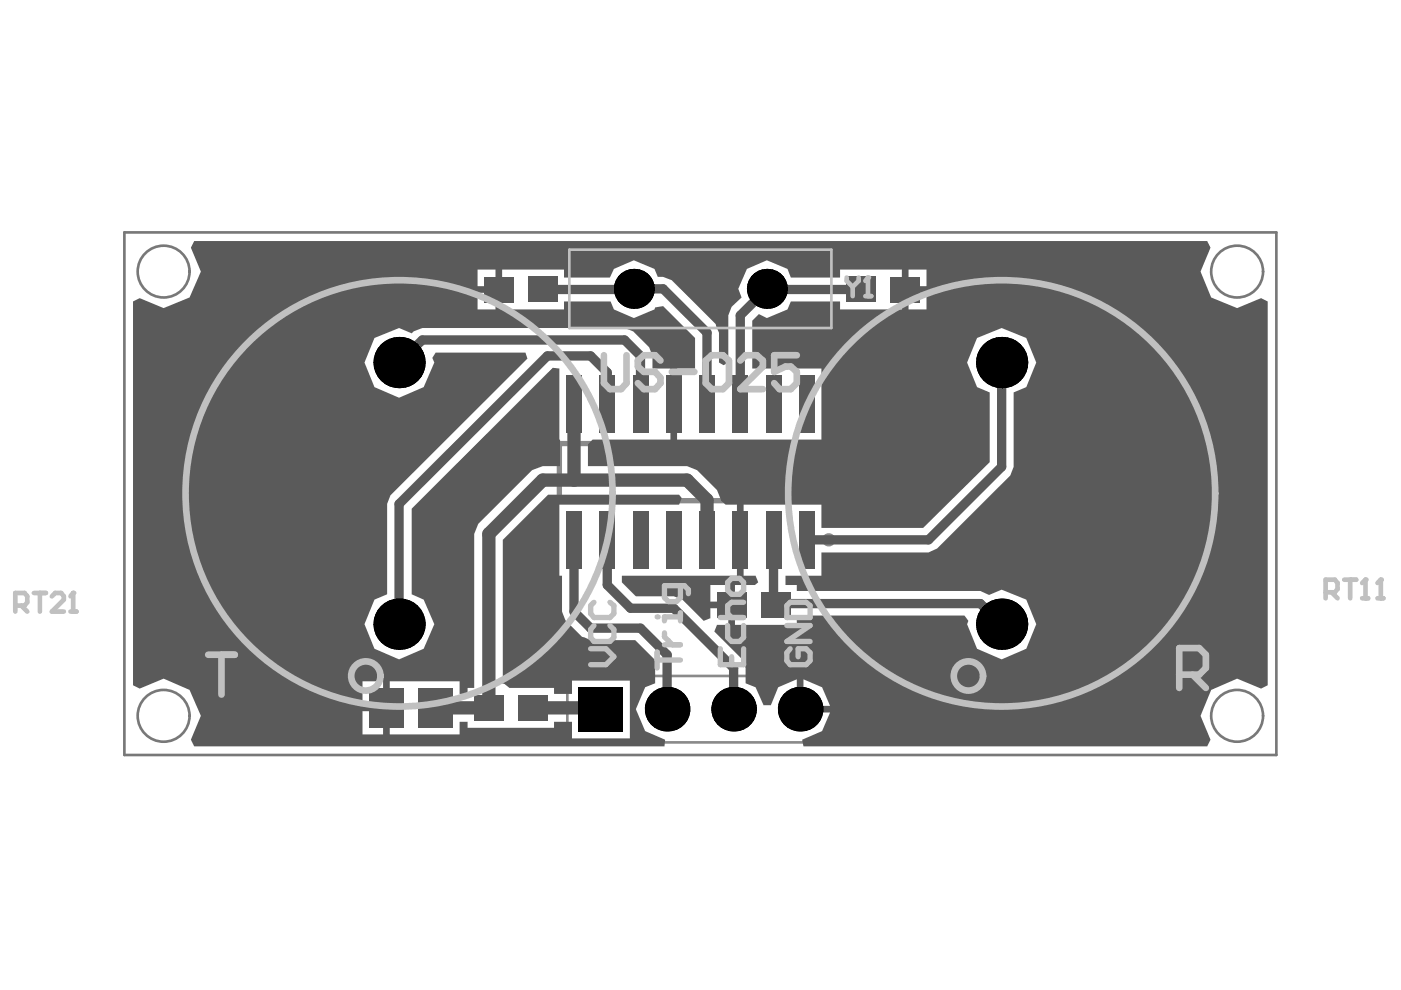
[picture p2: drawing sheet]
<svg xmlns="http://www.w3.org/2000/svg" width="297mm" height="210mm" viewBox="0 0 297 210" stroke-linecap="round" stroke-linejoin="round" font-family="sans-serif">
<g fill="none" stroke="#787878" stroke-width=".56">
<path d="M26.4 49.3h244.2v110.8h-244.2z"/>
<circle cx="34.7" cy="57.6" r="5.5"/>
<circle cx="262.3" cy="57.6" r="5.5"/>
<circle cx="34.7" cy="151.8" r="5.5"/>
<circle cx="262.3" cy="151.8" r="5.5"/>
</g>
<path d="M174.2 98.1v-4.1h-55.6v12.2h55.6v-4.1" fill="none" stroke="#8c8c8c" stroke-width="1.1"/>
<path d="M120.3 143.3h56.4v14.1h-56.4z" fill="none" stroke="#8c8c8c" stroke-width=".56"/>
<path d="M202.4 59.6l.5-.8h1.3l.7 .8v2.5l-.7 .7h-1.3l-.5-.7M198.4 60.8h2.6l-1.9-2v4M106.6 144.5h1.3M107.3 140.5v4M110.6 143.2l-1.3 1.3M111.8 143.2h-1.9l-.6-.7v-1.3l.6-.7h1.9v4" fill="none" stroke="#8c8c8c" stroke-width=".99"/>
<circle cx="107.3" cy="140.5" r=".49" fill="#8c8c8c"/>
<path d="M177.8 97.6v3.9M179.8 97.6v3.2l.6 .7h1.2l.7-.7v-3.2M177.1 101.5h1.3M107.3 140.5l.6 .7" fill="none" stroke="#8c8c8c" stroke-width=".99"/>
<circle cx="177.8" cy="97.6" r=".49" fill="#8c8c8c"/>
<path d="M177.8 97.6l.6 .7M156.2 133.2v3.9h2l.6-.7v-1.2l-.6-.7h-2M158.8 133.2l-1.3 1.3M162.7 133.2h-2.5l2.5 2.5v.7l-.7 .7h-1.2l-.6-.7M179.9 152.2h1.3M180.6 148.3v3.9M182.6 148.3h1.3M183.2 148.3v3.2l.7 .7h.6l.7-.7" fill="none" stroke="#8c8c8c" stroke-width=".99"/>
<circle cx="180.6" cy="148.3" r=".49" fill="#8c8c8c"/>
<path d="M69.9 153.6h1.3M70.6 149.7v3.9M72.6 150.4l.6-.7h1.3l.7 .7v2.5l-.7 .7h-1.3l-.6-.7M180.6 148.3l.6 .7" fill="none" stroke="#8c8c8c" stroke-width=".99"/>
<circle cx="70.6" cy="149.7" r=".49" fill="#8c8c8c"/>
<path d="M93.4 59.6h2.5v1.9l-1.3-.5h-.5l-.7 .5v1.3l.7 .7h1.2l.6-.7M97.3 60.3l.6-.7h1.2l.7 .7v2.5l-.7 .7h-1.2l-.6-.7M70.6 149.7l.6 .7" fill="none" stroke="#8c8c8c" stroke-width=".99"/>
<circle cx="175.7" cy="114.5" r=".7" fill="none" stroke="#8c8c8c" stroke-width="1.4"/>
<path d="M174.2 98.1a1.97 1.97 0 0 0-2 2 1.97 1.97 0 0 0 2 2" fill="none" stroke="#8c8c8c" stroke-width="1.1"/>
<path d="M28.2 63.9l1.4-.7 5.1 2.1 5.5-2.2 2.4-5.5-2.1-5.1 .7-1.4h214.7l.8 1.4-2.2 5.1 2.3 5.5 5.5 2.2 5.1-2.1 1.4 .7v81.4l-1.4 .7-5.1-2.1-5.5 2.4-2.3 5.5 2.2 5-.8 1.4h-85.6l-.2-1.4 4.2-1.8 1.7-3.9h-6.4v-.7h-.7v-6.4l-3.9 1.7-1.6 3.8h-1.5l-1.7-3.8-2.1-.8v-3.3l-.7-1.8-5.9-5.9 .5-1.4h2.4v-3.5h-3.8v2.1l-1.4 .5-4.5-4.5-1.8-.7h-8.1l-2.9-2.9v-1.4h24.3v-15.1h-2.3l-1-.8-.9-2.3-4.2-4.2-2.1-.9h-21v-4.6l.9-1h16.5v-15.1h-3.8v-2.6l-.7-1.9-3.4-3.3-1.8-.8h-42.9l-1.8 .8-.4 .4-2.7-1.2-5.2 2.2-2.1 5.2 2.1 5.2 5.2 2.2 5.2-2.2 2.3-5.2-.4-1 .7-1.1h19l.4 1.2-29 29-.7 1.9v19.1l-2.7 1.1-2.1 5.2 2.1 5.3 5.2 2.2 5.2-2.2 2.3-5.3-2.3-5.2-2.5-1.1v-18.2l29.9-29.8 1.4 .1 .1 20.7h-3.6l-2.3 .9-11.4 11.4-.9 2.1v32.7h-1.4v1.2h-1.7v-2.6h-14.8v11.2h14.8v-2.7h1.7v1.3h18.4v-1.3h3.8v3.6h12.2v-12.3h-12.2v2.8h-3.8v-1.2h-9.5l-1.4-1.2v-30.2l9.6-9.6h27.8l.5 .7-.5 1.4h-25.4v15.1h.6v7.6l.7 1.8 3.5 3.5 1.8 .7h9.5l4.2 4.2v5l-2.1 .8-2 4.7 2 4.6 4.2 1.8-.1 1.4h-99.7l-.7-1.4 2.1-5-2.4-5.5-5.5-2.4-5.1 2.1-1.4-.7zM192.6 57.2v3.5h3.8v-3.5zM101.3 57.2v3.5h3.8v-3.5zM192.6 62.1v3.5h3.8v-3.5zM101.3 62.1v3.5h3.8v-3.5zM106.5 57.2v8.4h13.1v-1.7h9.9l.7 1.7 4.2 1.8 4.4-1.8 .1-.4 1.7-.3 6.8 6.8v6.4h-3.8v15.1h30.6v-15.1h-14.7v-10.1l1.4-1.4 1.7 .8 4.4-1.8 .7-1.7h10.4v1.7h13.1v-8.4h-13.1v1.6h-10.4l-.7-1.8-4.4-1.8-4.2 1.8-1.9 4.2 .7 1.9-2.1 1.9-.7 1.9v10l-1 .5-1-.5v-6.4l-.7-1.8-9.3-9.3-1.8-.7h-1.1l-.7-1.7-4.4-1.8-4.2 1.8-.9 1.8h-9.7v-1.6zM157.7 107v15.1h2.5l.6 1.4a2.21 2.21 0 0 1-2.2 .5h-2.8v8.5h13.1v-2h35.6l.8 1.1-.3 .7 2.2 5.3 5.2 2.2 5.2-2.2 2.1-5.3-2.1-5.2-5.2-2.1-2.7 1.1-1.8-.8h-39v-1.3h-2.4v-1.9h7.7v-5h22.7l1.8-.8 15.5-15.5 .7-1.8v-15.8l2.7-1.1 2.1-5.2-2.1-5.2-5.2-2.2-5.2 2.2-2.2 5.2 2.2 5.2 2.6 1.1v14.8l-14.1 13.9h-21.5v-4.9zM150.6 124v3.6h3.8v-3.6zM76.9 144.5v4.9h4.3v-4.9zM170.3 144v5.7h5.7l-1.7-4zM76.9 150.8v4.9h4.3v-4.9z" fill="#5a5a5a"/>
<path d="M84.6 76.9l4.9-4.8h42.9l3.4 3.4v10.2M115.1 61.4l25.5-.2 9.3 9.3v15.2M182.6 61.4h-19.9l-.1-.2-5.6 5.7v18.8M212.4 76.9v22.1l-15.5 15.5h-25.8M128.7 85.7v-6.7l-3.5-3.5h-9.1l-31.5 31.4v25.4M121.7 114.5v15.2l3.5 3.5h10.6l5.6 5.6v11.6M128.7 114.5v9.5l5 5h9.2l12.6 12.6v8.8M164 114.5v12.6l.8 .9h43.1l4.5 4.3" fill="none" stroke="#5a5a5a" stroke-width="2"/>
<path d="M121.7 85.7v16.1M149.9 114.5v-8.5l-4.2-4.2h-30.6l-11.5 11.4v36.9h-11.2M113 150.1h14.1l.2 .3" fill="none" stroke="#5a5a5a" stroke-width="2.8"/>
<g fill="#000">
<circle cx="84.6" cy="76.9" r="5.4"/>
<circle cx="134.4" cy="61.2" r="4.2"/>
<circle cx="162.6" cy="61.2" r="4.2"/>
<circle cx="212.4" cy="76.9" r="5.4"/>
<circle cx="84.6" cy="132.3" r="5.4"/>
<circle cx="212.4" cy="132.3" r="5.4"/>
<circle cx="141.4" cy="150.4" r="4.7"/>
<circle cx="155.5" cy="150.4" r="4.7"/>
<circle cx="169.6" cy="150.4" r="4.7"/>
</g>
<path d="M122.7 145.7h9.4v9.5h-9.4z" fill-rule="evenodd" fill="#000"/>
<g fill="#5a5a5a">
<path d="M109.9 147.3h6.2v5.5h-6.2z" fill-rule="evenodd"/>
<path d="M152 125.4h6.2v5.5h-6.2z" fill-rule="evenodd"/>
<path d="M120 108.4h3.4v12.3h-3.4z" fill-rule="evenodd"/>
<path d="M134.1 108.4h3.4v12.3h-3.4z" fill-rule="evenodd"/>
<path d="M141.2 108.4h3.3v12.3h-3.3z" fill-rule="evenodd"/>
<path d="M155.3 108.4h3.3v12.3h-3.3z" fill-rule="evenodd"/>
<path d="M188.8 58.7h6.2v5.5h-6.2z" fill-rule="evenodd"/>
<path d="M120 79.5h3.4v12.3h-3.4z" fill-rule="evenodd"/>
<path d="M134.1 79.5h3.4v12.3h-3.4z" fill-rule="evenodd"/>
<path d="M141.2 79.5h3.3v12.3h-3.3z" fill-rule="evenodd"/>
<path d="M155.3 79.5h3.3v12.3h-3.3z" fill-rule="evenodd"/>
<path d="M100.5 147.4h6.3v5.5h-6.3z" fill-rule="evenodd"/>
<path d="M161.3 125.6h6.2v5.5h-6.2z" fill-rule="evenodd"/>
<path d="M78.3 145.9h7.3v8.3h-7.3z" fill-rule="evenodd"/>
<path d="M127.1 108.4h3.3v12.3h-3.3z" fill-rule="evenodd"/>
<path d="M102.7 58.7h6.2v5.5h-6.2z" fill-rule="evenodd"/>
<path d="M112 58.6h6.2v5.5h-6.2z" fill-rule="evenodd"/>
<path d="M169.4 108.4h3.3v12.3h-3.3z" fill-rule="evenodd"/>
<path d="M162.3 108.4h3.4v12.3h-3.4z" fill-rule="evenodd"/>
<path d="M148.2 108.4h3.4v12.3h-3.4z" fill-rule="evenodd"/>
<path d="M179.5 58.6h6.2v5.5h-6.2z" fill-rule="evenodd"/>
<path d="M127.1 79.5h3.3v12.3h-3.3z" fill-rule="evenodd"/>
<path d="M169.4 79.5h3.3v12.3h-3.3z" fill-rule="evenodd"/>
<path d="M162.3 79.5h3.4v12.3h-3.4z" fill-rule="evenodd"/>
<path d="M148.2 79.5h3.4v12.3h-3.4z" fill-rule="evenodd"/>
<path d="M88.7 146h7.3v8.3h-7.3z" fill-rule="evenodd"/>
</g>
<g fill="#000">
<circle cx="84.6" cy="76.9" r="5.4"/>
<circle cx="134.4" cy="61.2" r="4.2"/>
<circle cx="162.6" cy="61.2" r="4.2"/>
<circle cx="212.4" cy="76.9" r="5.4"/>
<circle cx="84.6" cy="132.3" r="5.4"/>
<circle cx="212.4" cy="132.3" r="5.4"/>
<circle cx="141.4" cy="150.4" r="4.7"/>
<circle cx="155.5" cy="150.4" r="4.7"/>
<circle cx="169.6" cy="150.4" r="4.7"/>
</g>
<path d="M122.7 145.7h9.4v9.5h-9.4z" fill-rule="evenodd" fill="#000"/>
<path d="M120.7 52.9h55.6v16.6h-55.6z" fill="none" stroke="#c0c0c0" stroke-width=".56"/>
<path d="M152.7 137.6v3.3h5v-3.3M152.7 130.9h5M154.3 132.6v2.6l.8 .8h1.7l.9-.8v-2.6M154.3 123.5l.8-.9h1.7l.9 .9v1.7l-.9 .8h-1.7l-.8-.8zM155.1 139.2v1.7M157.7 127.7h-2.6l-.8 .7v1.7l.8 .8M166.8 128.4l.7-.7h3.4l.9 .7v2.5h-5zM166.8 132.6h5l-5 3.4h5M167.5 137.6l-.7 .8v1.7l.7 .8h3.4l.9-.8v-1.7l-.9-.8h-1.7v1.6" fill="none" stroke="#c0c0c0" stroke-width="1.1"/>
<path d="M3.2 128.4h2l.6-.7v-1.3l-.6-.7h-2v4M4.5 128.4l1.3 1.3M7.2 125.7h2.5M8.5 125.7v4M11 126.4l.7-.7h1.3l.5 .7v.7l-2.5 2.6h2.5M14.9 129.7h1.3M15.5 125.7v4" fill="none" stroke="#c0c0c0" stroke-width=".99"/>
<circle cx="15.5" cy="125.7" r=".49" fill="#c0c0c0"/>
<path d="M15.5 125.7l-.6 .7M281 125.6h2l.6-.7v-1.3l-.6-.7h-2v4M282.3 125.6l1.3 1.3M285 122.9h2.5M286.3 122.9v4M288.8 126.9h1.3M289.5 122.9v4" fill="none" stroke="#c0c0c0" stroke-width=".99"/>
<circle cx="289.5" cy="122.9" r=".49" fill="#c0c0c0"/>
<path d="M289.5 122.9l-.7 .7M292 126.9h1.3M292.8 122.9v4" fill="none" stroke="#c0c0c0" stroke-width=".99"/>
<circle cx="292.8" cy="122.9" r=".49" fill="#c0c0c0"/>
<path d="M292.8 122.9l-.8 .7" fill="none" stroke="#c0c0c0" stroke-width=".99"/>
<path d="M125.2 137.6h3.3l1.7 1.6-1.7 1.7h-3.3M125.9 132.6l-.7 .9v1.7l.7 .8h3.4l.9-.8v-1.7l-.9-.9M125.9 127.7l-.7 .7v1.7l.7 .8h3.4l.9-.8v-1.7l-.9-.7M139.3 138.3v3.3M139.3 139.9h5M140.9 136.7h3.4M140.9 134.2v.8l1.7 1.7M144.3 130.8h-3.4v.8M144.3 129.9v1.7" fill="none" stroke="#c0c0c0" stroke-width="1.1"/>
<path d="M250 143h4.3l1.4-1.4v-2.8l-1.4-1.4h-4.3v8.5M252.8 143l2.9 2.9" fill="none" stroke="#c0c0c0" stroke-width="1.4"/>
<circle cx="139.3" cy="130.8" r=".56" fill="#c0c0c0"/>
<path d="M144.3 124.2v2.5l-.9 .9h-1.7l-.8-.9v-2.5h4.2l.9 .8v.9" fill="none" stroke="#c0c0c0" stroke-width="1.1"/>
<path d="M179.5 58.8v.8l1.3 1.2M182.1 58.8v.8l-1.3 1.2M184 58.8v4M180.8 60.8v2M183.5 62.8h1.2" fill="none" stroke="#c0c0c0" stroke-width=".99"/>
<circle cx="184" cy="58.8" r=".49" fill="#c0c0c0"/>
<path d="M184 58.8l-.5 .8" fill="none" stroke="#c0c0c0" stroke-width=".99"/>
<g fill="none" stroke="#c0c0c0" stroke-width="1.4">
<path d="M128 75.3v5.9l1.3 1.3h2.4l1.1-1.3v-5.9M140 76.4l-1.1-1.1h-2.4l-1.3 1.1v1.3l1.3 1.1h2.4l1.1 1.3v1.1l-1.1 1.3h-2.4l-1.3-1.3M142.4 78.8h4.8M149.6 76.4l1.3-1.1h2.4l1.3 1.1v4.8l-1.3 1.3h-2.4l-1.3-1.3zM157 76.4l1.1-1.1h2.4l1.2 1.1v1.3l-4.7 4.8h4.7M168.9 75.3h-4.8v3.5l2.4-1.1h1.2l1.2 1.1v2.4l-1.2 1.3h-2.4l-1.2-1.3M44.1 138.8h5.7M47 138.8v8.5"/>
<circle cx="84.6" cy="104.6" r="45.2"/>
<circle cx="212.4" cy="104.6" r="45.2"/>
<circle cx="77.6" cy="143.3" r="3.1"/>
<circle cx="205.3" cy="143.3" r="3.1"/>
</g>
</svg>
